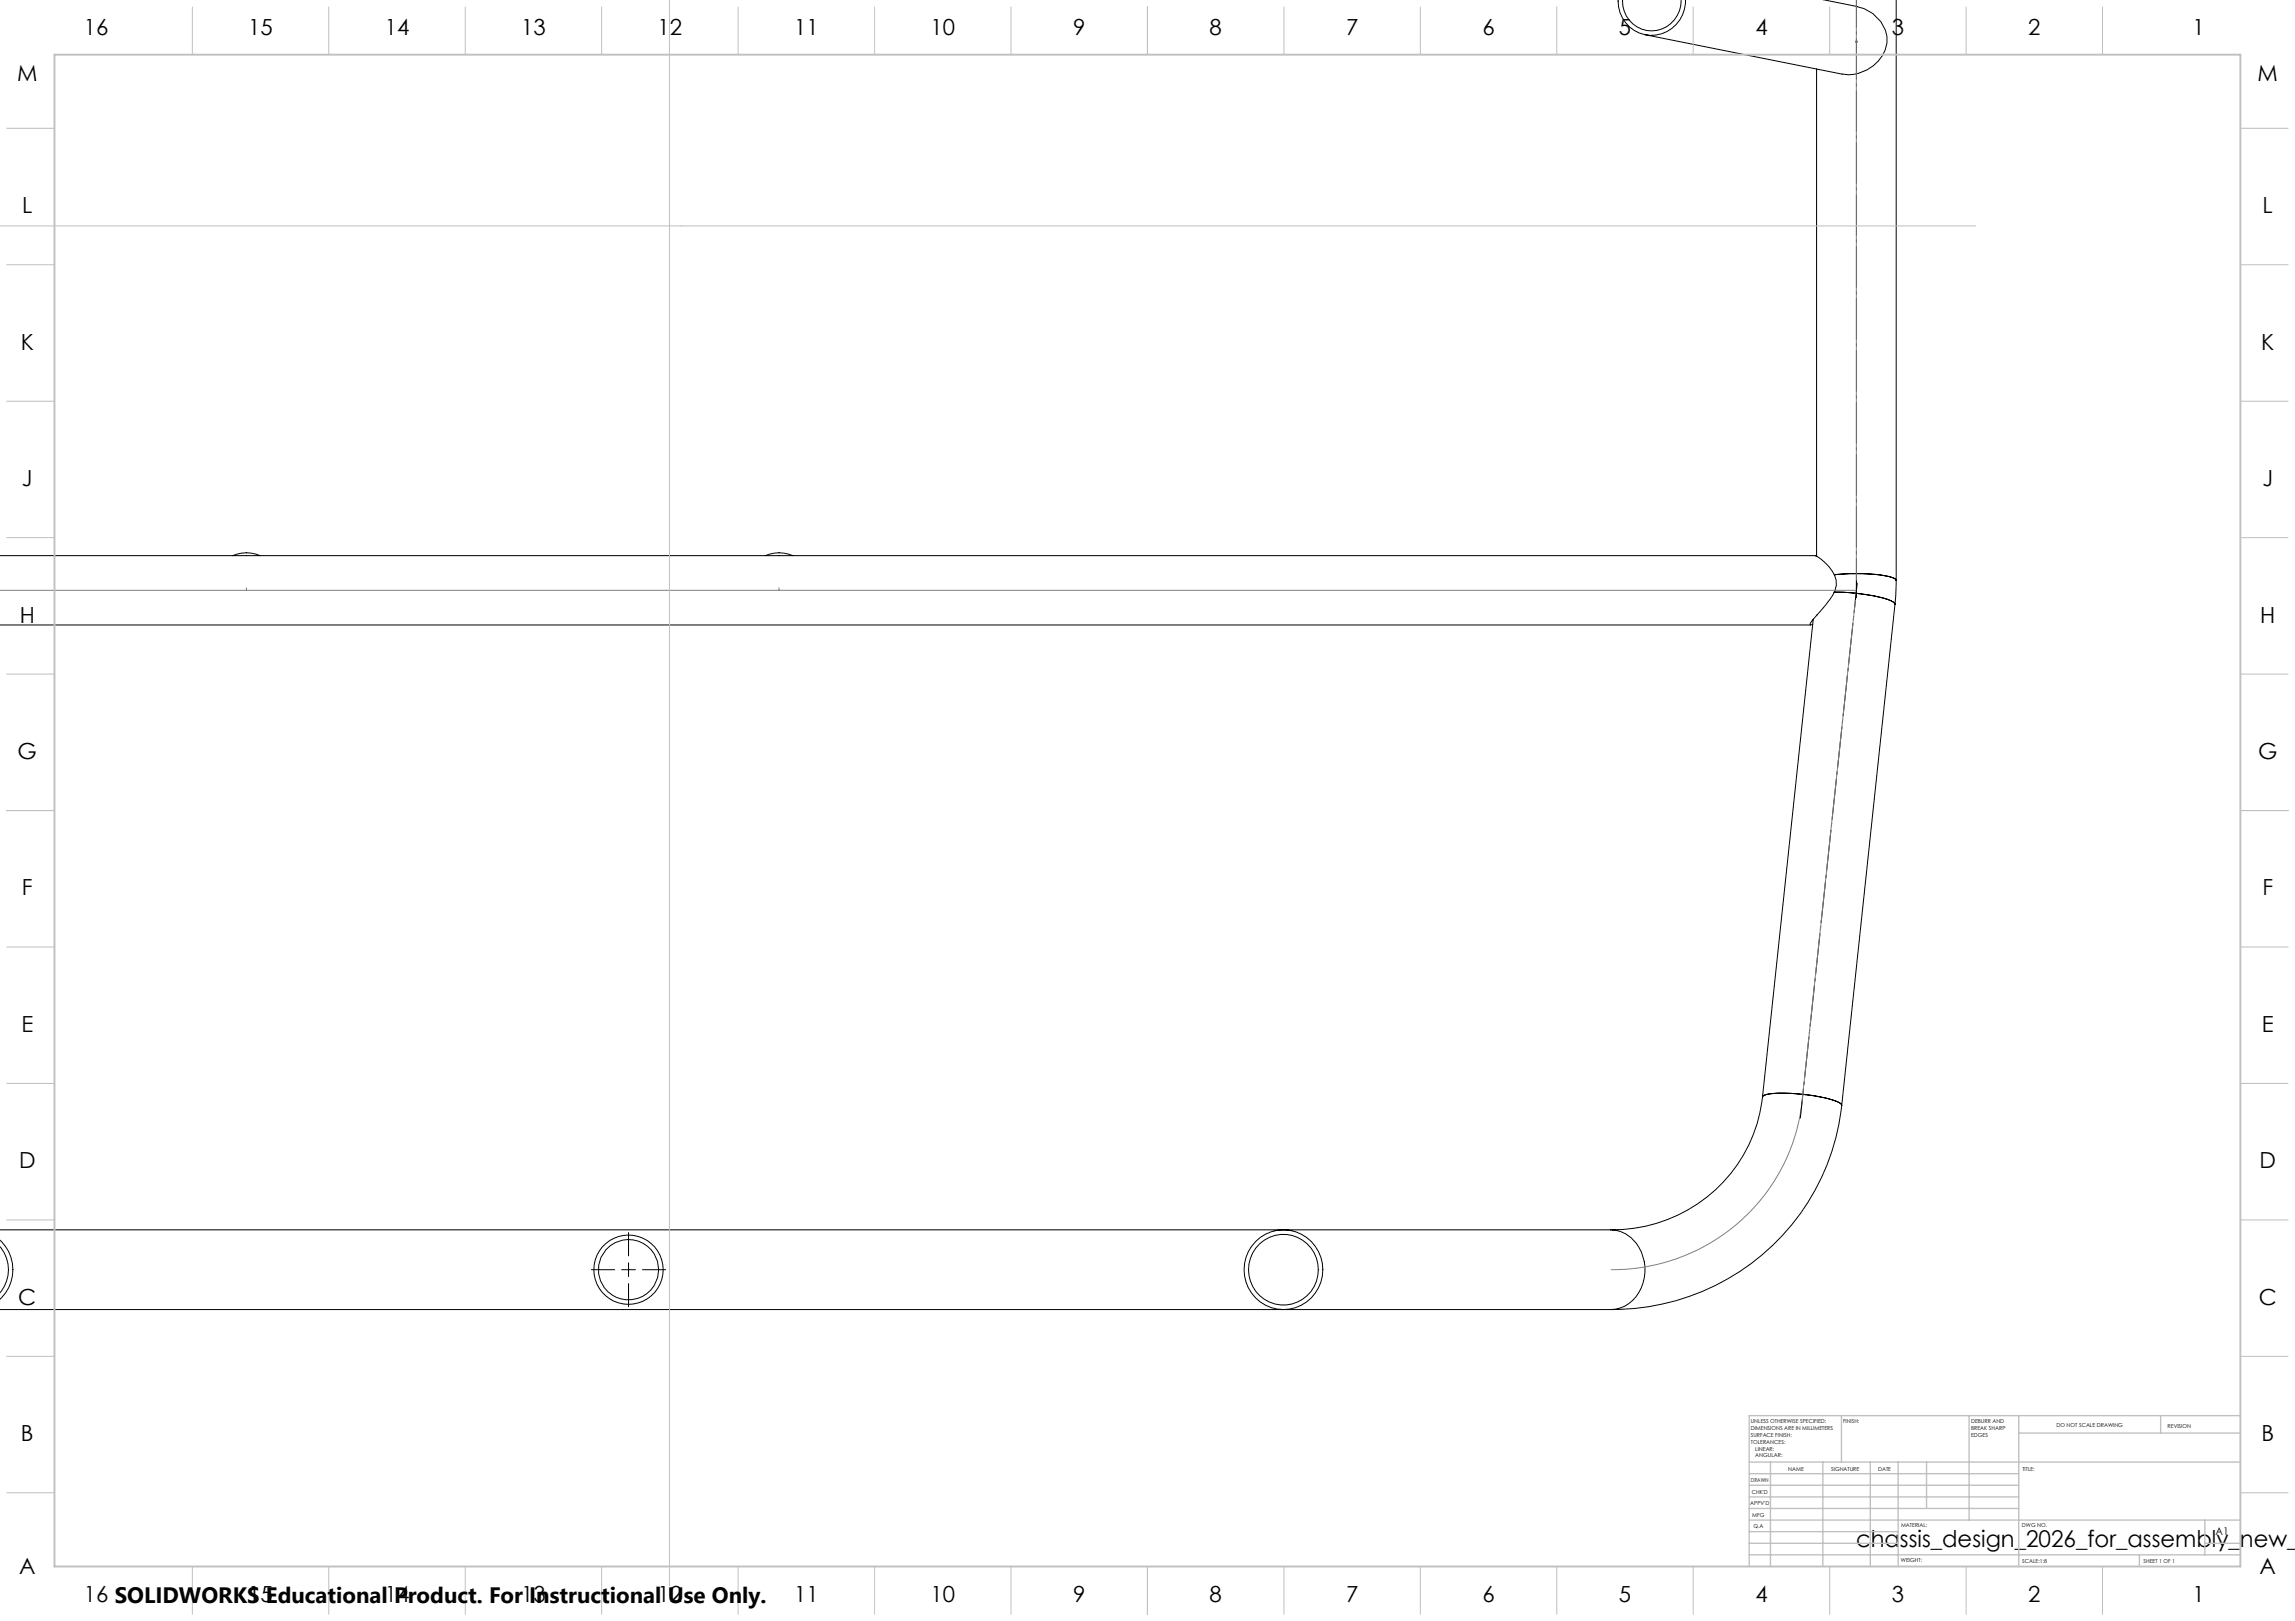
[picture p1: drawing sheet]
<svg xmlns="http://www.w3.org/2000/svg" width="841mm" height="594mm" viewBox="0 0 841 594" stroke-linecap="round" stroke-linejoin="round" font-family="sans-serif">
<defs><g id="words">
<text font-size="8.5" x="680.2" y="566.7">chassis_design_2026_for_assembly_new_</text>
<g font-size="8.1">
<text x="30.7" y="13">16</text>
<text x="91" y="13">15</text>
<text x="141" y="13">14</text>
<text x="191" y="13">13</text>
<text x="241" y="13">12</text>
<text x="291" y="13">11</text>
<text x="341" y="13">10</text>
<text x="393.2" y="13">9</text>
<text x="443.2" y="13">8</text>
<text x="493.2" y="13">7</text>
<text x="543.2" y="13">6</text>
<text x="593.2" y="13">5</text>
<text x="643.2" y="13">4</text>
<text x="693.2" y="13">3</text>
<text x="743.2" y="13">2</text>
<text x="803.5" y="13">1</text>
<text x="6.3" y="29.6">M</text>
<text x="827.3" y="29.6">M</text>
<text x="8.1" y="78.1">L</text>
<text x="829.1" y="78.1">L</text>
<text x="7.6" y="128.1">K</text>
<text x="828.6" y="128.1">K</text>
<text x="8" y="178.1">J</text>
<text x="829" y="178.1">J</text>
<text x="7.2" y="228.1">H</text>
<text x="828.2" y="228.1">H</text>
<text x="6.5" y="278.1">G</text>
<text x="827.5" y="278.1">G</text>
<text x="8" y="328.1">F</text>
<text x="829" y="328.1">F</text>
<text x="7.8" y="378.1">E</text>
<text x="828.8" y="378.1">E</text>
<text x="7" y="428.1">D</text>
<text x="828" y="428.1">D</text>
<text x="6.7" y="478.1">C</text>
<text x="827.7" y="478.1">C</text>
<text x="7.7" y="528.1">B</text>
<text x="828.7" y="528.1">B</text>
<text x="7" y="576.6">A</text>
<text x="828" y="576.6">A</text>
<text x="30.7" y="587">16 SOLIDWORKS Educational Product. For Instructional Use Only.</text>
<text x="91" y="587">15</text>
<text x="141" y="587">14</text>
<text x="191" y="587">13</text>
<text x="241" y="587">12</text>
<text x="291" y="587">11</text>
<text x="341" y="587">10</text>
<text x="393.2" y="587">9</text>
<text x="443.2" y="587">8</text>
<text x="493.2" y="587">7</text>
<text x="543.2" y="587">6</text>
<text x="593.2" y="587">5</text>
<text x="643.2" y="587">4</text>
<text x="693.2" y="587">3</text>
<text x="743.2" y="587">2</text>
<text x="803.5" y="587">1</text>
</g>
<text font-size="3.9" x="811.9" y="562.5">A1</text>
<g font-size="2">
<text x="641.6" y="521.6">UNLESS OTHERWISE SPECIFIED:</text>
<text x="675.4" y="521.6">FINISH:</text>
<text x="722.3" y="521.5">DEBURR AND</text>
<text x="641.6" y="524.1">DIMENSIONS ARE IN MILLIMETERS</text>
<text x="641.6" y="526.6">SURFACE FINISH:</text>
<text x="722.3" y="524">BREAK SHARP</text>
<text x="722.3" y="526.5">EDGES</text>
<text x="753.6" y="523">DO NOT SCALE DRAWING</text>
<text x="794.3" y="523.2">REVISION</text>
<text x="641.6" y="529.1">TOLERANCES:</text>
<text x="643.2" y="531.6">LINEAR:</text>
<text x="643.2" y="534.1">ANGULAR:</text>
<text x="655.3" y="539">NAME</text>
<text x="671" y="538.9">SIGNATURE</text>
<text x="688.2" y="538.9">DATE</text>
<text x="741.1" y="538.9">TITLE:</text>
<text x="641.6" y="543.1">DRAWN</text>
<text x="641.4" y="551.4">APPV'D</text>
<text x="641.9" y="547.3">CHK'D</text>
<text x="642.1" y="555.8">MFG</text>
<text x="642.5" y="560">Q.A</text>
<text x="696.6" y="559.5">MATERIAL:</text>
<text x="741" y="559.5">DWG NO.</text>
<text x="696.6" y="572.5">WEIGHT:</text>
<text x="741.1" y="572.6">SCALE:1:8</text>
<text x="785.5" y="572.6">SHEET 1 OF 1</text>
</g>
</g></defs>
<g fill="none" stroke="#000" stroke-width=".37">
<path d="M593 -.1a12.3 12.3 0 0 0 12.3 13.1 12.3 12.3 0 0 0 12.3-13.1M594.6 -.1a10.7 10.7 0 0 0 10.7 11.4 10.7 10.7 0 0 0 10.7-11.3M668.4 0l12.2 2.4M694.9 -.1v212.8M680.6 2.5a12.9 12.9 0 0 1 10.9 13.3 14.3 14.3 0 0 1-16.5 11.3l-72.1-14.4M665.7 25.3v178.5M0 203.6h665.2M85.3 203.6a12.6 12.6 0 0 1 10.1 0M280.4 203.6a12.6 12.6 0 0 1 10.1 0M665.2 203.7a14.8 14.8 0 0 1 7.7 8.9 9.1 9.1 0 0 1-2.2 6.8l-6.6 7.9-.8 1.3M672.1 217a66.5 66.5 0 0 1 20.7 3.1 1.79 1.79 0 0 1 1.6 1.4M672.1 210.6a63.3 63.3 0 0 1 21.2 1l.9 .3 .7 .8"/>
<path d="M672.2 210.6a63 63 0 0 1 21.1 1l1.4 .7 .2 .5M694.9 212.7l-.5 8.8M-.1 229h663.6M664.3 228.8l-1 .2M664.5 226.9l-18.6 175.1M694.4 221.5l-19.5 183.6M645.9 402a55 55 0 0 1-55.1 48.7M645.9 402a2.99 2.99 0 0 1 2.7-1.2 65.2 65.2 0 0 1 24.7 2.9l1.4 .9 .2 .5M674.9 405.1a84.2 84.2 0 0 1-84.1 74.8M-.1 450.7h590.4a11.5 11.5 0 0 1 10.3 6.4 15.7 15.7 0 0 1-5.3 21.6l-3.3 1-1.7 .2h-590.4M-.1 454.4a14.7 14.7 0 0 1 0 21.7M0 456.8a13 13 0 0 1-.1 17"/>
<path d="M230.3 451.7v8.5M460.1 454.9a14.5 14.5 0 0 1 21.5 1.3 14.5 14.5 0 0 1-3.4 21.2 14.5 14.5 0 0 1-20.8-5.5 14.8 14.8 0 0 1 2.7-17zM590.8 450.7h.1M216.7 465.3h8.5M227.8 465.3h5.1M230.3 462.7v5.1M230.3 470.4v8.5M235.4 465.3h8.5M590.8 479.9h.1"/>
<circle cx="230.3" cy="465.3" r="11.1"/>
<circle cx="230.3" cy="465.3" r="12.7"/>
<circle cx="470.2" cy="465.3" r="12.9"/>
</g>
<path d="M680.3 -.1l-.1 216.4-19.8 187.2a69.6 69.6 0 0 1-70.1 61.8M679.8 15.3h1M679.9 14.9l.7 .7M680.3 14.8v1M680.6 14.9l-.7 .7M0 216.3h680.2M90.3 215.3v1M285.5 215.3v1" fill="none" stroke="#808080" stroke-width=".37"/>
<path d="M680.6 213.6l-20.9 196.2" fill="none" stroke="#000" stroke-width=".37" stroke-dasharray="15.2 1.3 1.3 1.3" stroke-dashoffset="4.2" stroke-linecap="butt"/>
<path d="M680.3 -.1v219.2" fill="none" stroke="#000" stroke-width=".37" stroke-dasharray="15.2 1.3 1.3 1.3" stroke-dashoffset=".6" stroke-linecap="butt"/>
<g fill="none" stroke="#c0c0c0" stroke-width=".37">
<path d="M245.3 -.1v581.2M70.5 2.5v17.5M120.5 2.5v17.5M170.5 2.5v17.5M220.5 2.5v17.5M270.5 2.5v17.5M320.5 2.5v17.5M370.5 2.5v17.5M420.5 2.5v17.5M470.5 2.5v17.5M520.5 2.5v17.5M570.5 2.5v17.5"/>
<path d="M620.5 2.5v17.5M670.5 2.5v17.5M720.5 2.5v17.5M770.5 2.5v17.5M2.5 47h17.5M821 47h17.5M0 82.8h723.9M2.5 97h17.5M821 97h17.5M2.5 147h17.5M821 147h17.5M2.5 197h17.5"/>
<path d="M821 197h17.5M2.5 247h17.5M821 247h17.5M2.5 297h17.5M821 297h17.5M2.5 347h17.5M821 347h17.5M2.5 397h17.5M821 397h17.5M2.5 447h17.5M821 447h17.5M2.5 497h17.5"/>
<path d="M821 497h17.5M2.5 547h17.5M821 547h17.5M70.5 574v17.5M120.5 574v17.5M170.5 574v17.5M220.5 574v17.5M270.5 574v17.5M320.5 574v17.5M370.5 574v17.5M420.5 574v17.5M470.5 574v17.5"/>
<path d="M520.5 574v17.5M570.5 574v17.5M620.5 574v17.5M670.5 574v17.5M720.5 574v17.5M770.5 574v17.5"/>
</g>
<g fill="none" stroke="#c0c0c0" stroke-width=".5">
<path d="M674.8 518.8v17M721.6 518.8v38.2M739.8 518.8v55.2M791.8 518.8v6.3M821 518.8h-180v55.2M641 535.8h180M648.8 535.8v38.2M668 535.8v38.2M685.4 535.8v38.2M695.6 535.8v38.2M706 535.8v17M739.8 525.1h81.2"/>
<path d="M641 552.8h98.8M641 548.5h98.8M641 544.3h98.8M641 540h98.8M641 557h180M808 557v12.8M641 569.8h180M641 565.5h54.6M641 561.3h54.6M784 569.8v4.2M808 565.5h13"/>
</g>
<path d="M20 20h801v554h-801z" fill="none" stroke="#c0c0c0" stroke-width=".7"/>
<use href="#words"/>
</svg>
